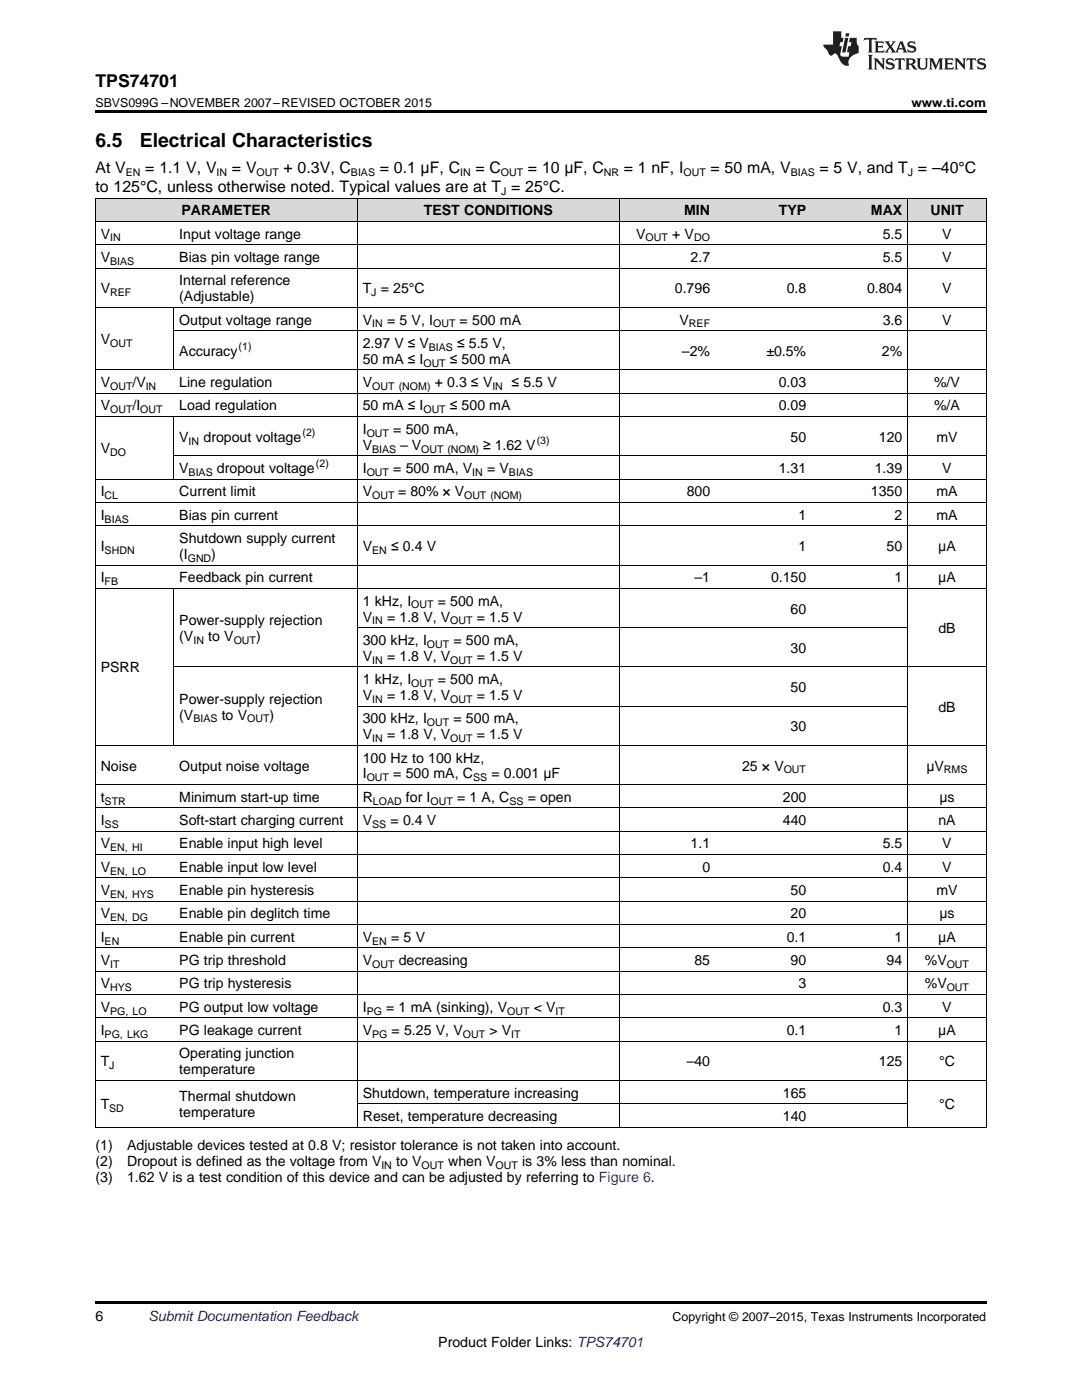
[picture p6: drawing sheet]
<svg xmlns="http://www.w3.org/2000/svg" width="216mm" height="279mm" viewBox="0 0 216 279" stroke-linecap="round" stroke-linejoin="round" font-family="sans-serif">
<defs><g id="words">
<g font-size="3.9">
<text x="19" y="29.3">6.5</text>
<text x="27.9" y="29.3">Electrical Characteristics</text>
</g>
<text font-size="3.5" x="19" y="17.3">TPS74701</text>
<g font-size="3.2">
<text x="19" y="34.4">At V</text>
<text x="29" y="34.4">= 1.1 V, V</text>
<text x="46.3" y="34.4">= V</text>
<text x="56.6" y="34.4">+ 0.3V, C</text>
<text x="75.8" y="34.4">= 0.1 μF, C</text>
<text x="94.9" y="34.4">= C</text>
<text x="105.3" y="34.4">= 10 μF, C</text>
<text x="124.5" y="34.4">= 1 nF, I</text>
<text x="141.8" y="34.4">= 50 mA, V</text>
<text x="163.5" y="34.4">= 5 V, and T = –40°C</text>
<text x="19" y="38.3">to 125°C, unless otherwise noted. Typical values are at T = 25°C.</text>
</g>
<g font-size="2.8">
<text x="20.1" y="47.6">V</text>
<text x="35.8" y="47.6">Input voltage range</text>
<text x="36.2" y="43">PARAMETER</text>
<text x="84.6" y="43">TEST CONDITIONS</text>
<text x="127" y="47.6">V</text>
<text x="134.1" y="47.6">+ V</text>
<text x="136.5" y="43">MIN</text>
<text x="155.4" y="43">TYP</text>
<text x="173.8" y="43">MAX</text>
<text x="176.1" y="47.6">5.5</text>
<text x="185.7" y="43">UNIT</text>
<text x="188" y="47.6">V</text>
<text x="20.1" y="52.3">V</text>
<text x="35.8" y="52.3">Bias pin voltage range</text>
<text x="137.8" y="52.3">2.7</text>
<text x="176.1" y="52.3">5.5</text>
<text x="188" y="52.3">V</text>
<text x="20.1" y="58.5">V</text>
<text x="35.8" y="56.9">Internal reference</text>
<text x="72.4" y="58.5">T = 25°C</text>
<text x="134.7" y="58.5">0.796</text>
<text x="157" y="58.5">0.8</text>
<text x="173" y="58.5">0.804</text>
<text x="188" y="58.5">V</text>
<text x="35.8" y="60.1">(Adjustable)</text>
<text x="35.8" y="64.8">Output voltage range</text>
<text x="72.4" y="64.8">V</text>
<text x="77.2" y="64.8">= 5 V, I</text>
<text x="91.7" y="64.8">= 500 mA</text>
<text x="135.6" y="64.8">V</text>
<text x="176.1" y="64.8">3.6</text>
<text x="188" y="64.8">V</text>
<text x="20.1" y="68.7">V</text>
<text x="35.8" y="71">Accuracy</text>
<text x="72.4" y="69.4">2.97 V ≤ V</text>
<text x="91.2" y="69.4">≤ 5.5 V,</text>
<text x="136.1" y="71">–2%</text>
<text x="152.9" y="71">±0.5%</text>
<text x="176" y="71">2%</text>
<text x="20.1" y="77.3">V</text>
<text x="26.4" y="77.3">/V</text>
<text x="35.8" y="77.3">Line regulation</text>
<text x="72.4" y="72.6">50 mA ≤ I</text>
<text x="72.4" y="77.3">V</text>
<text x="86.7" y="77.3">+ 0.3 ≤ V</text>
<text x="89.8" y="72.6">≤ 500 mA</text>
<text x="102.1" y="77.3">≤ 5.5 V</text>
<text x="155.4" y="77.3">0.03</text>
<text x="186.4" y="77.3">%/V</text>
<text x="20.1" y="81.9">V</text>
<text x="26.4" y="81.9">/I</text>
<text x="35.8" y="81.9">Load regulation</text>
<text x="72.4" y="81.9">50 mA ≤ I</text>
<text x="89.8" y="81.9">≤ 500 mA</text>
<text x="155.4" y="81.9">0.09</text>
<text x="186.4" y="81.9">%/A</text>
<text x="35.8" y="88.2">V</text>
<text x="40.6" y="88.2">dropout voltage</text>
<text x="72.4" y="86.6">I</text>
<text x="72.4" y="89.7">V</text>
<text x="78.5" y="86.6">= 500 mA,</text>
<text x="79.9" y="89.7">– V</text>
<text x="96.4" y="89.7">≥ 1.62 V</text>
<text x="157.8" y="88.2">50</text>
<text x="175.4" y="88.2">120</text>
<text x="186.9" y="88.2">mV</text>
<text x="20.1" y="90.5">V</text>
<text x="35.8" y="94.4">V</text>
<text x="43.3" y="94.4">dropout voltage</text>
<text x="72.4" y="94.4">I</text>
<text x="78.5" y="94.4">= 500 mA, V</text>
<text x="97.2" y="94.4">= V</text>
<text x="155.4" y="94.4">1.31</text>
<text x="174.6" y="94.4">1.39</text>
<text x="188" y="94.4">V</text>
<text x="20.1" y="99.1">I</text>
<text x="35.8" y="99.1">Current limit</text>
<text x="72.4" y="99.1">V</text>
<text x="79.5" y="99.1">= 80% × V</text>
<text x="137" y="99.1">800</text>
<text x="173.8" y="99.1">1350</text>
<text x="186.9" y="99.1">mA</text>
<text x="20.1" y="103.7">I</text>
<text x="35.8" y="103.7">Bias pin current</text>
<text x="159.3" y="103.7">1</text>
<text x="178.5" y="103.7">2</text>
<text x="186.9" y="103.7">mA</text>
<text x="20.1" y="110">I</text>
<text x="35.8" y="108.4">Shutdown supply current</text>
<text x="35.8" y="111.5">(I</text>
<text x="42.2" y="111.5">)</text>
<text x="72.4" y="110">V</text>
<text x="78" y="110">≤ 0.4 V</text>
<text x="159.3" y="110">1</text>
<text x="176.9" y="110">50</text>
<text x="187.2" y="110">μA</text>
<text x="20.1" y="116.2">I</text>
<text x="35.8" y="116.2">Feedback pin current</text>
<text x="138.6" y="116.2">–1</text>
<text x="153.8" y="116.2">0.150</text>
<text x="178.5" y="116.2">1</text>
<text x="187.2" y="116.2">μA</text>
<text x="35.8" y="124.8">Power-supply rejection</text>
<text x="72.4" y="120.9">1 kHz, I</text>
<text x="72.4" y="124">V</text>
<text x="77.2" y="124">= 1.8 V, V</text>
<text x="87.3" y="120.9">= 500 mA,</text>
<text x="95.1" y="124">= 1.5 V</text>
<text x="157.8" y="122.4">60</text>
<text x="35.8" y="128">(V</text>
<text x="41.6" y="128">to V</text>
<text x="51.1" y="128">)</text>
<text x="72.4" y="128.7">300 kHz, I</text>
<text x="72.4" y="131.9">V</text>
<text x="77.2" y="131.9">= 1.8 V, V</text>
<text x="90.5" y="128.7">= 500 mA,</text>
<text x="95.1" y="131.9">= 1.5 V</text>
<text x="157.8" y="130.3">30</text>
<text x="187.3" y="126.4">dB</text>
<text x="20.1" y="134.2">PSRR</text>
<text x="72.4" y="136.5">1 kHz, I</text>
<text x="87.3" y="136.5">= 500 mA,</text>
<text x="35.8" y="140.4">Power-supply rejection</text>
<text x="35.8" y="143.6">(V</text>
<text x="44.2" y="143.6">to V</text>
<text x="53.8" y="143.6">)</text>
<text x="72.4" y="139.7">V</text>
<text x="77.2" y="139.7">= 1.8 V, V</text>
<text x="95.1" y="139.7">= 1.5 V</text>
<text x="157.8" y="138.1">50</text>
<text x="187.3" y="142">dB</text>
<text x="72.4" y="144.4">300 kHz, I</text>
<text x="72.4" y="147.5">V</text>
<text x="77.2" y="147.5">= 1.8 V, V</text>
<text x="90.5" y="144.4">= 500 mA,</text>
<text x="95.1" y="147.5">= 1.5 V</text>
<text x="157.8" y="145.9">30</text>
<text x="20.1" y="153.8">Noise</text>
<text x="35.8" y="153.8">Output noise voltage</text>
<text x="72.4" y="152.2">100 Hz to 100 kHz,</text>
<text x="72.4" y="155.4">I</text>
<text x="78.5" y="155.4">= 500 mA, C</text>
<text x="98.1" y="155.4">= 0.001 μF</text>
<text x="148.1" y="153.8">25 × V</text>
<text x="184.9" y="153.8">μV</text>
<text x="20.1" y="160">t</text>
<text x="35.8" y="160">Minimum start-up time</text>
<text x="72.4" y="160">R</text>
<text x="81" y="160">for I</text>
<text x="91.2" y="160">= 1 A, C</text>
<text x="105.3" y="160">= open</text>
<text x="156.2" y="160">200</text>
<text x="187.5" y="160">μs</text>
<text x="20.1" y="164.7">I</text>
<text x="35.8" y="164.7">Soft-start charging current</text>
<text x="72.4" y="164.7">V</text>
<text x="77.9" y="164.7">= 0.4 V</text>
<text x="156.2" y="164.7">440</text>
<text x="187.3" y="164.7">nA</text>
<text x="20.1" y="169.3">V</text>
<text x="20.1" y="174">V</text>
<text x="35.8" y="169.3">Enable input high level</text>
<text x="35.8" y="174">Enable input low level</text>
<text x="137.8" y="169.3">1.1</text>
<text x="140.2" y="174">0</text>
<text x="176.1" y="169.3">5.5</text>
<text x="176.1" y="174">0.4</text>
<text x="188" y="169.3">V</text>
<text x="188" y="174">V</text>
<text x="20.1" y="178.6">V</text>
<text x="35.8" y="178.6">Enable pin hysteresis</text>
<text x="157.8" y="178.6">50</text>
<text x="186.9" y="178.6">mV</text>
<text x="20.1" y="183.3">V</text>
<text x="35.8" y="183.3">Enable pin deglitch time</text>
<text x="157.8" y="183.3">20</text>
<text x="187.5" y="183.3">μs</text>
<text x="20.1" y="188">I</text>
<text x="35.8" y="188">Enable pin current</text>
<text x="72.4" y="188">V</text>
<text x="78" y="188">= 5 V</text>
<text x="157" y="188">0.1</text>
<text x="178.5" y="188">1</text>
<text x="187.2" y="188">μA</text>
<text x="20.1" y="192.6">V</text>
<text x="20.1" y="197.3">V</text>
<text x="35.8" y="192.6">PG trip threshold</text>
<text x="35.8" y="197.3">PG trip hysteresis</text>
<text x="72.4" y="192.6">V</text>
<text x="79.6" y="192.6">decreasing</text>
<text x="138.6" y="192.6">85</text>
<text x="157.8" y="192.6">90</text>
<text x="159.3" y="197.3">3</text>
<text x="176.9" y="192.6">94</text>
<text x="184.5" y="192.6">%V</text>
<text x="184.5" y="197.3">%V</text>
<text x="20.1" y="201.9">V</text>
<text x="35.8" y="201.9">PG output low voltage</text>
<text x="72.4" y="201.9">I</text>
<text x="77" y="201.9">= 1 mA (sinking), V</text>
<text x="106.5" y="201.9">&lt; V</text>
<text x="176.1" y="201.9">0.3</text>
<text x="188" y="201.9">V</text>
<text x="20.1" y="206.6">I</text>
<text x="35.8" y="206.6">PG leakage current</text>
<text x="72.4" y="206.6">V</text>
<text x="78.1" y="206.6">= 5.25 V, V</text>
<text x="97.6" y="206.6">&gt; V</text>
<text x="157" y="206.6">0.1</text>
<text x="178.5" y="206.6">1</text>
<text x="187.2" y="206.6">μA</text>
<text x="20.1" y="212.8">T</text>
<text x="35.8" y="211.2">Operating junction</text>
<text x="35.8" y="214.4">temperature</text>
<text x="137" y="212.8">–40</text>
<text x="175.4" y="212.8">125</text>
<text x="187.4" y="212.8">°C</text>
<text x="20.1" y="221.4">T</text>
<text x="35.8" y="219.8">Thermal shutdown</text>
<text x="72.4" y="219.1">Shutdown, temperature increasing</text>
<text x="156.2" y="219.1">165</text>
<text x="187.4" y="221.4">°C</text>
<text x="35.8" y="223">temperature</text>
<text x="72.4" y="223.7">Reset, temperature decreasing</text>
<text x="156.2" y="223.7">140</text>
<text x="19" y="229.6">(1)</text>
<text x="19" y="232.8">(2)</text>
<text x="25.4" y="229.6">Adjustable devices tested at 0.8 V; resistor tolerance is not taken into account.</text>
<text x="25.4" y="232.8">Dropout is defined as the voltage from V</text>
<text x="79.1" y="232.8">to V</text>
<text x="89.4" y="232.8">when V</text>
<text x="104.2" y="232.8">is 3% less than nominal.</text>
<text x="19" y="235.9">(3)</text>
<text x="25.4" y="235.9">1.62 V is a test condition of this device and can be adjusted by referring to Figure 6.</text>
<text x="19" y="263.6">6</text>
<text x="87.5" y="268.9">Product Folder Links: TPS74701</text>
</g>
<text font-size="2.8" fill="#0000c8" x="29.6" y="263.6">Submit Documentation Feedback</text>
<g font-size="2.5">
<text x="19" y="21.4">SBVS099G –NOVEMBER 2007–REVISED OCTOBER 2015</text>
<text x="181.9" y="21.4">www.ti.com</text>
<text x="134.2" y="263.6">Copyright © 2007–2015, Texas Instruments Incorporated</text>
</g>
<g font-size="2.1">
<text x="25.1" y="35.1">EN</text>
<text x="43.2" y="35.1">IN</text>
<text x="51.2" y="35.1">OUT</text>
<text x="70" y="35.1">BIAS</text>
<text x="91.8" y="35.1">IN</text>
<text x="99.9" y="35.1">OUT</text>
<text x="120.5" y="35.1">NR</text>
<text x="136.4" y="35.1">OUT</text>
<text x="157.8" y="35.1">BIAS</text>
<text x="181.2" y="35.1">J</text>
<text x="100" y="38.9">J</text>
<text x="22" y="48.2">IN</text>
<text x="22" y="52.8">BIAS</text>
<text x="128.8" y="48.2">OUT</text>
<text x="138.5" y="48.2">DO</text>
<text x="22" y="59.1">REF</text>
<text x="74.1" y="59.1">J</text>
<text x="74.3" y="65.3">IN</text>
<text x="86.4" y="65.3">OUT</text>
<text x="137.5" y="65.3">REF</text>
<text x="22" y="69.3">OUT</text>
<text x="47.6" y="69.9">(1)</text>
<text x="85.6" y="70">BIAS</text>
<text x="22" y="77.8">OUT</text>
<text x="29.1" y="77.8">IN</text>
<text x="74.3" y="77.8">OUT (NOM)</text>
<text x="84.5" y="73.2">OUT</text>
<text x="98.2" y="77.8">IN</text>
<text x="22" y="82.5">OUT</text>
<text x="28" y="82.5">OUT</text>
<text x="84.5" y="82.5">OUT</text>
<text x="37.6" y="88.7">IN</text>
<text x="60.4" y="87">(2)</text>
<text x="73.2" y="87.1">OUT</text>
<text x="107.1" y="88.6">(3)</text>
<text x="22" y="91.1">DO</text>
<text x="37.6" y="95">BIAS</text>
<text x="63" y="93.3">(2)</text>
<text x="73.2" y="95">OUT</text>
<text x="74.3" y="90.3">BIAS</text>
<text x="84" y="90.3">OUT (NOM)</text>
<text x="94.2" y="95">IN</text>
<text x="101.6" y="95">BIAS</text>
<text x="20.9" y="99.6">CL</text>
<text x="74.3" y="99.6">OUT</text>
<text x="92.6" y="99.6">OUT (NOM)</text>
<text x="20.9" y="104.3">BIAS</text>
<text x="20.9" y="110.5">SHDN</text>
<text x="37.5" y="112.1">GND</text>
<text x="74.3" y="110.5">EN</text>
<text x="20.9" y="116.8">FB</text>
<text x="74.3" y="124.6">IN</text>
<text x="82.1" y="121.4">OUT</text>
<text x="89.8" y="124.6">OUT</text>
<text x="38.6" y="128.5">IN</text>
<text x="46.6" y="128.5">OUT</text>
<text x="85.2" y="129.3">OUT</text>
<text x="74.3" y="132.4">IN</text>
<text x="82.1" y="137.1">OUT</text>
<text x="89.8" y="132.4">OUT</text>
<text x="74.3" y="140.3">IN</text>
<text x="89.8" y="140.3">OUT</text>
<text x="38.6" y="144.2">BIAS</text>
<text x="49.3" y="144.2">OUT</text>
<text x="74.3" y="148.1">IN</text>
<text x="85.2" y="144.9">OUT</text>
<text x="89.8" y="148.1">OUT</text>
<text x="73.2" y="155.9">OUT</text>
<text x="94.4" y="155.9">SS</text>
<text x="156.4" y="154.3">OUT</text>
<text x="188.3" y="154.3">RMS</text>
<text x="20.9" y="160.6">STR</text>
<text x="74.4" y="160.6">LOAD</text>
<text x="85.9" y="160.6">OUT</text>
<text x="101.6" y="160.6">SS</text>
<text x="20.9" y="165.2">SS</text>
<text x="74.3" y="165.2">SS</text>
<text x="22" y="169.9">EN, HI</text>
<text x="22" y="174.6">EN, LO</text>
<text x="22" y="179.2">EN, HYS</text>
<text x="22" y="183.9">EN, DG</text>
<text x="20.9" y="188.5">EN</text>
<text x="74.3" y="188.5">EN</text>
<text x="22" y="193.2">IT</text>
<text x="22" y="197.8">HYS</text>
<text x="74.3" y="193.2">OUT</text>
<text x="188.9" y="193.2">OUT</text>
<text x="188.9" y="197.8">OUT</text>
<text x="22" y="202.5">PG, LO</text>
<text x="73.2" y="202.5">PG</text>
<text x="101.2" y="202.5">OUT</text>
<text x="110.8" y="202.5">IT</text>
<text x="20.9" y="207.2">PG, LKG</text>
<text x="74.3" y="207.2">PG</text>
<text x="92.4" y="207.2">OUT</text>
<text x="102" y="207.2">IT</text>
<text x="21.8" y="213.4">J</text>
<text x="21.8" y="222">SD</text>
<text x="76.1" y="233.3">IN</text>
<text x="84.1" y="233.3">OUT</text>
<text x="98.9" y="233.3">OUT</text>
</g>
</g></defs>
<g fill="#d8d8d8">
<path d="M19 39.6h15.7v4.6h-15.7z"/>
<path d="M34.7 39.6h36.6v4.6h-36.6z"/>
<path d="M71.3 39.6h52.3v4.6h-52.3z"/>
<path d="M123.6 39.6h19.2v4.6h-19.2z"/>
<path d="M142.8 39.6h19.2v4.6h-19.2z"/>
<path d="M162 39.6h19.2v4.6h-19.2z"/>
<path d="M181.2 39.6h15.6v4.6h-15.6z"/>
</g>
<path d="M19 22h177.8v.5h-177.8zM19 225h.2zM71.2 225h.1zM123.5 225h.1zM142.7 225h.1zM161.9 225h.1zM181 225h.2zM196.7 225h.1zM19 259.7h177.8v.5h-177.8z" fill="#000"/>
<g fill="none" stroke="#000" stroke-width=".2">
<path d="M19 39.5h177.8M19.1 39.5v185.5M71.3 39.5v185.5M123.6 39.5v185.5M181.1 39.5v185.5M196.8 39.5v185.5M19 53.5h177.8M19 48.8h177.8M19 44.2h177.8M19 78.5h177.8M19 73.8h177.8M19 61.3h177.8"/>
<path d="M34.7 61.3v12.6M34.7 66h162.1M19 95.6h177.8M19 83.1h177.8M34.7 83.1v12.6M34.7 91h162.1M19 117.4h177.8M19 112.8h177.8M19 104.9h177.8M19 100.3h177.8M34.7 117.4v31.4M34.7 133.1h162.1"/>
<path d="M71.3 125.3h109.8M19 156.6h177.8M19 148.7h177.8M71.3 140.9h109.8M19 179.9h177.8M19 175.2h177.8M19 170.6h177.8M19 165.9h177.8M19 161.2h177.8M19 198.5h177.8M19 193.8h177.8M19 189.2h177.8"/>
<path d="M19 184.5h177.8M19 215.6h177.8M19 207.8h177.8M19 203.1h177.8M19 224.9h177.8M71.3 220.3h109.8"/>
</g>
<g fill="#231f20">
<path d="M172.5 7.6l-.1 .5 .4-.2h.6v.1v2.1l-.2 .4h.9l-.2-.4v-2.1l.1-.1h.5l.5 .2-.2-.5zM174.5 8.3l.2 .3v1.5l-.2 .4h1.8l.2-.6a1.04 1.04 0 0 1-1.3 .2v-.7h.6l.3 .2v-.6l-.3 .2h-.6v-.6l.8-.1 .4 .3-.2-.5zM176.5 8.3l.9 1.1-.9 1.1h.8l-.2-.2 .4-.7 .5 .7-.2 .2h1.5l-.2-.2 .2-.4h.9l.1 .4-.2 .2h1l-.3-.3-.7-1.9h-.5l-.9 2-.8-1 .9-1h-.8l.1 .3-.4 .5-.3-.6 .1-.2zM179.7 8.6l.4 1h-.7zM181.3 8.4a.63 .63 0 0 0-.2 .7 .63 .63 0 0 0 .6 .4l.6 .2 .1 .2a.75 .75 0 0 1-.7 .4 .75 .75 0 0 1-.6-.5l.1 .7 .1-.1a1.11 1.11 0 0 0 1.5-.6 1.13 1.13 0 0 0-1.2-.8l-.1-.4a1.04 1.04 0 0 1 1.2 .2l-.2-.5-.2 .1-.4-.2zM173.2 10.9l.2 .4v2.2l-.2 .4h1l-.3-.4v-2.2l.3-.4zM174.3 11.6l.3 .4v1.5l-.3 .4h.8l-.2-.4v-1.3l1.5 1.7v-1.9l.2-.4h-.7l.2 .4v.9l-1.1-1.3zM177 11.8a.62 .62 0 0 0-.2 .7 .62 .62 0 0 0 .6 .4l.6 .1 .1 .3a.76 .76 0 0 1-.7 .3 .76 .76 0 0 1-.7-.4l.2 .7 .1-.1a1.11 1.11 0 0 0 1.5-.6 1.13 1.13 0 0 0-1.2-.8l-.1-.4a1.04 1.04 0 0 1 1.2 .2l-.2-.6-.2 .1-.5-.1zM178.7 11.6l-.2 .6a.61 .61 0 0 1 .8-.3v1.6l-.2 .4h.9l-.2-.4v-1.6a.63 .63 0 0 1 .7 .3l-.1-.6zM180.6 11.6l.3 .4v1.5l-.3 .4h1l-.2-.2-.1-.8 .6 .2a.76 .76 0 0 0 1.2 .7l-1-1a.58 .58 0 0 0 .6-.5 .58 .58 0 0 0-.5-.6zM181.4 11.9h.1a.45 .45 0 0 1 .5 .1 .45 .45 0 0 1 .1 .5l-.8 .2zM182.9 11.6l.2 .2a2.17 2.17 0 0 0 .3 1.9 .99 .99 0 0 0 1.6-.6v-1.1l.2-.4h-.7l.2 .2a1.92 1.92 0 0 1-.2 1.8 .6 .6 0 0 1-.9-.5v-1.1l.2-.4zM185.4 11.6l.2 .4v1.5l-.2 .4h.7l-.2-.4v-1.4l.8 1.8 .8-1.8v1.4l-.2 .4h.9l-.2-.4v-1.5l.2-.4h-.8l-.6 1.5-.6-1.5zM188.4 11.6l.2 .4v1.5l-.2 .4h1.8l.1-.6a1.04 1.04 0 0 1-1.2 .1v-.6h.5l.4 .2v-.6l-.4 .2h-.5v-.7h.8l.3 .3-.1-.6zM190.5 11.6l.2 .4v1.5l-.2 .4h.7l-.2-.4v-1.3l1.5 1.7v-1.9l.2-.4h-.7l.2 .4v.9l-1.1-1.3zM192.9 11.6l-.1 .6a.61 .61 0 0 1 .7-.3l.1 1.6-.3 .4h1l-.3-.4 .1-1.6a.63 .63 0 0 1 .7 .3l-.1-.6zM195.2 11.8a.62 .62 0 0 0-.2 .7 .62 .62 0 0 0 .6 .4l.6 .1 .1 .3a.76 .76 0 0 1-.7 .3 .76 .76 0 0 1-.6-.4l.1 .7 .1-.1a1.11 1.11 0 0 0 1.6-.6 1.13 1.13 0 0 0-1.3-.8l-.1-.4a1.04 1.04 0 0 1 1.2 .2l-.1-.6-.2 .1-.5-.1z"/>
<path d="M166.2 6.3v2.6h-1.9v.4l.8 .9a.91 .91 0 0 0 1 .8 .56 .56 0 0 1 .5-.3 .56 .56 0 0 1 .5 .3l.4 .8a1.53 1.53 0 0 0 1.9 1.2 1.54 1.54 0 0 1 1-2.1l.9-.3v-1.4a1.52 1.52 0 0 1-.4-1.6h-1.3l-.2 .8h.5l-.2 .8h-.5l-.1 1v.2l.4 .1-.2 .8a1.93 1.93 0 0 1-1.6-.3l.3-1.8h-.5l.2-.8h.4l.2-.8h-.4v-1.3zM168.6 7.6l-.6 2.9h.7l.6-2.9zM168.8 6.6l-.1 .7h.6l.2-.7z"/>
</g>
<use href="#words"/>
</svg>
